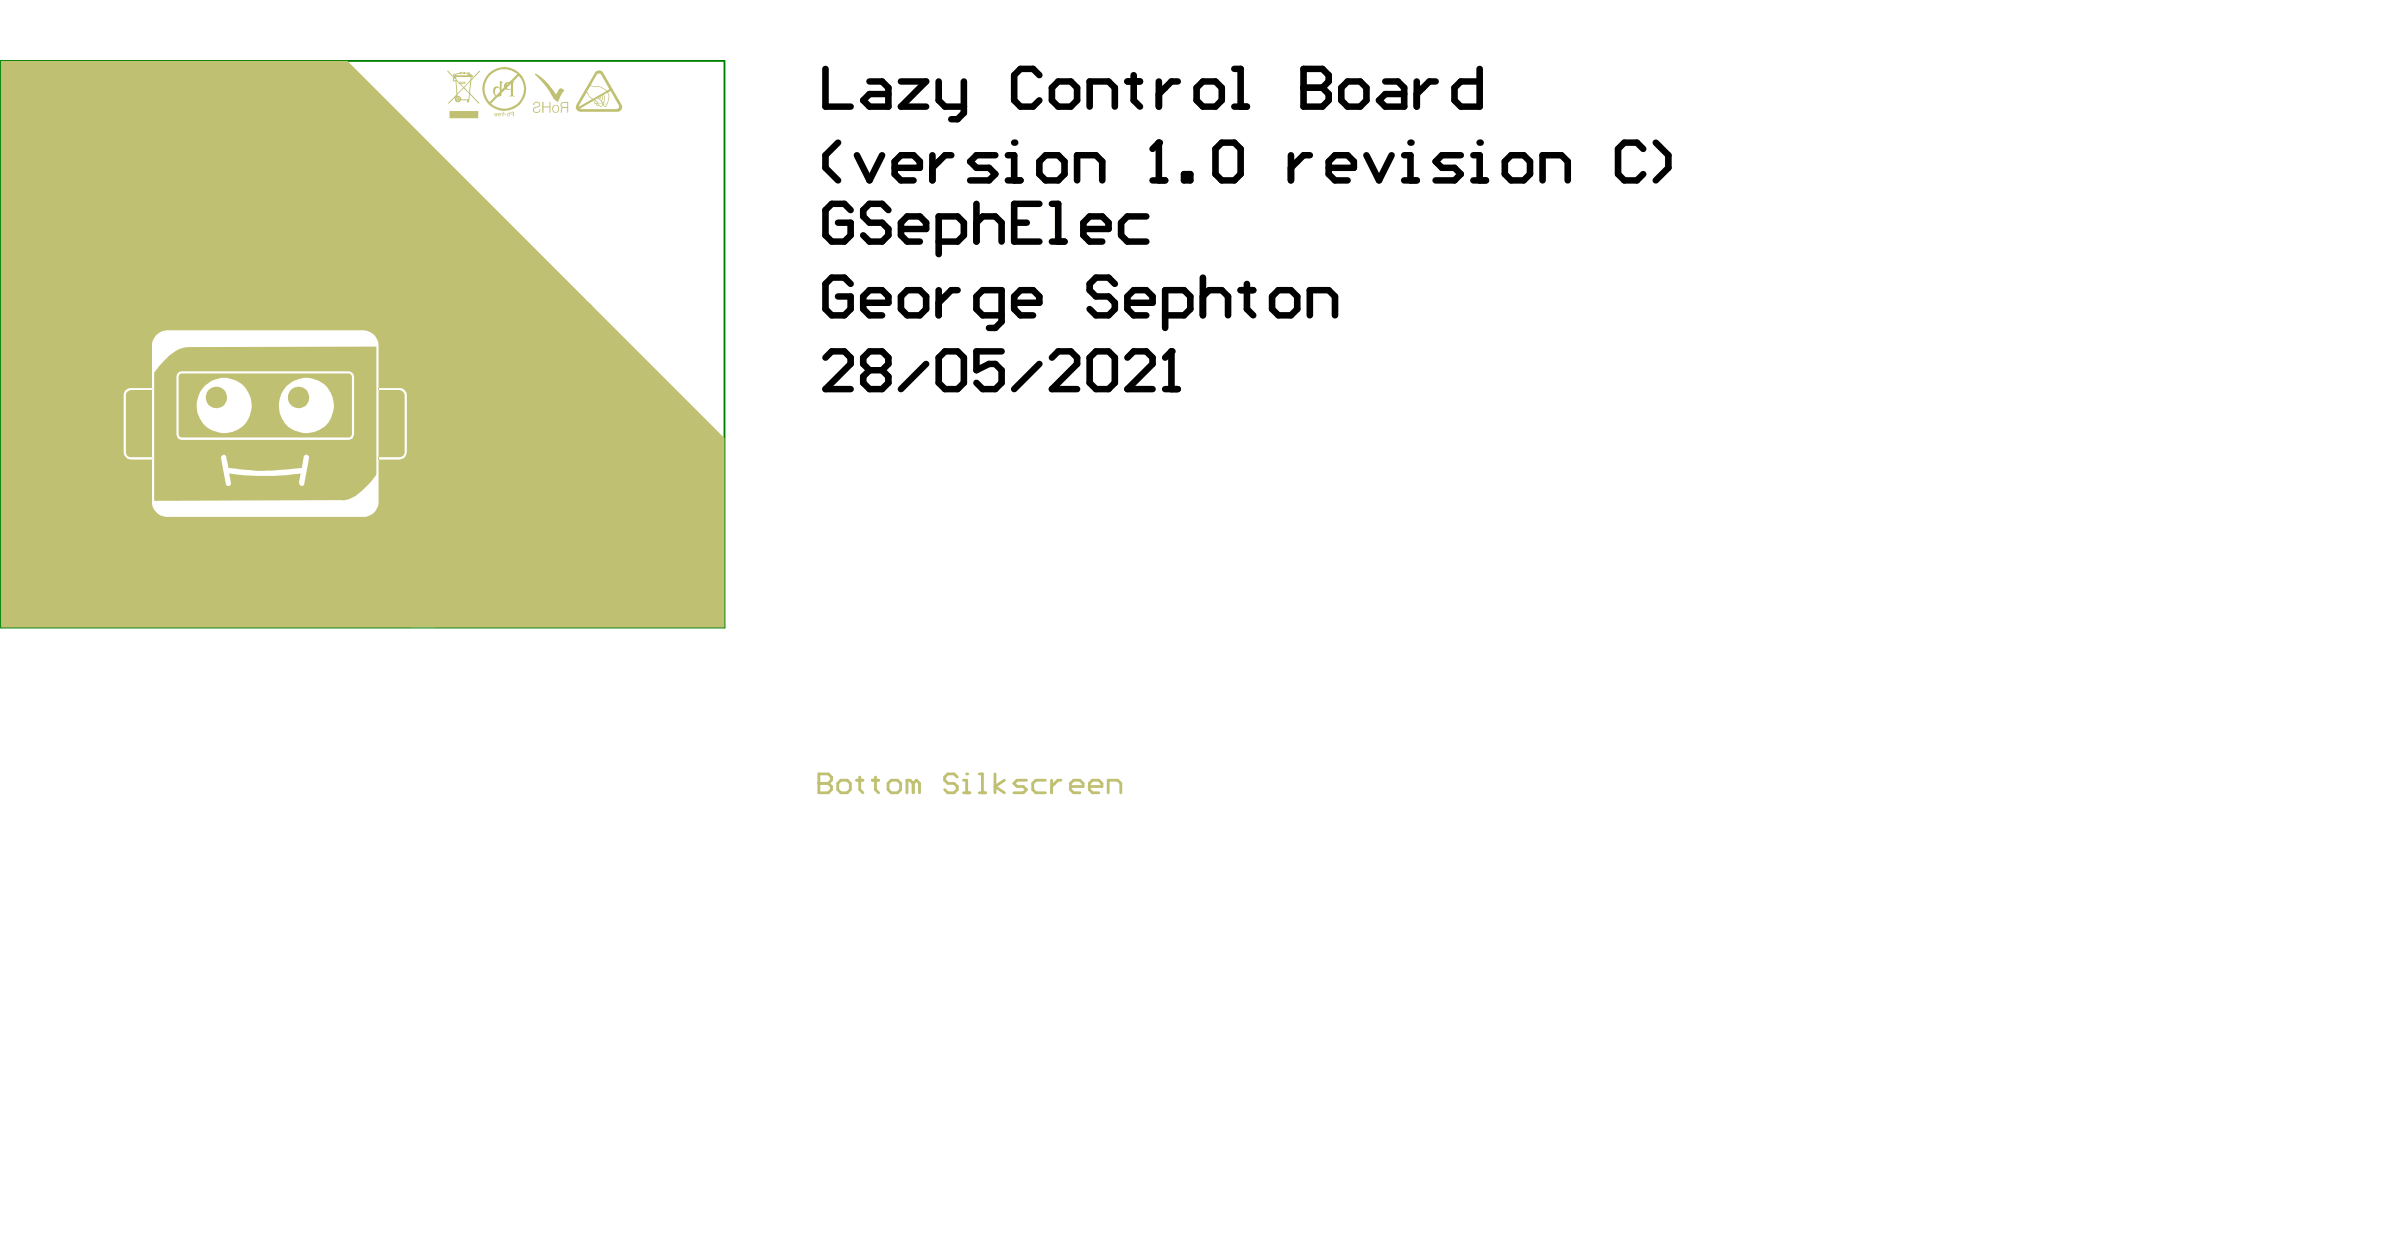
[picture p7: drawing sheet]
<svg xmlns="http://www.w3.org/2000/svg" width="848mm" height="439mm" viewBox="0 0 848 439" stroke-linecap="round" stroke-linejoin="round" font-family="sans-serif">
<g fill="none" stroke="#000" stroke-width="2.3">
<path d="M291.2 24.3v13.3h8.9M306.7 28.7h4.5l2.2 2.3v6.6h-6.7l-2.2-2.2 2.2-2.2h6.7M317.8 28.7h8.9l-8.9 8.9h8.9M331.2 28.7v6.7l2.2 2.2h6.6M340 28.7v11.1l-2.2 2.3h-2.2M366.7 26.5l-2.3-2.2h-4.4l-2.2 2.2v8.9l2.2 2.2h4.4l2.3-2.2M373.3 28.7h4.5l2.2 2.3v4.4l-2.2 2.2h-4.5l-2.2-2.2v-4.4zM384.4 37.6v-8.9h6.7l2.2 2.3v6.6M397.7 28.7h4.5M399.9 26.5v8.9l2.3 2.2M408.8 28.7v8.9M415.5 28.7h-2.2l-4.5 4.5"/>
<path d="M424.4 28.7h4.4l2.2 2.3v4.4l-2.2 2.2h-4.4l-2.3-2.2v-4.4zM435.4 37.6h4.5M435.4 24.3h2.3v13.3M459.9 24.3h6.6l2.2 2.2v2.2l-2.2 2.3 2.2 2.2v2.2l-2.2 2.2h-6.6zM459.9 31h6.6M475.4 28.7h4.4l2.2 2.3v4.4l-2.2 2.2h-4.4l-2.2-2.2v-4.4zM488.7 28.7h4.4l2.3 2.3v6.6h-6.7l-2.2-2.2 2.2-2.2h6.7M499.8 28.7v8.9M506.5 28.7h-2.3l-4.4 4.5M522 24.3v13.3h-6.7l-2.2-2.2v-4.4l2.2-2.3h6.7M295.6 50.3l-4.4 4.5v4.4l4.4 4.4M302.3 54.8l4.4 8.8 4.5-8.8"/>
<path d="M315.6 59.2h8.9v-2.2l-2.2-2.2h-4.5l-2.2 2.2v4.4l2.2 2.2h4.5M328.9 54.8v8.8M335.6 54.8h-2.2l-4.5 4.4M351.1 54.8h-6.6l-2.3 2.2 2.3 2.2h4.4l2.2 2.2-2.2 2.2h-6.7M355.6 54.8h2.2v8.8M368.9 54.8h4.4l2.2 2.2v4.4l-2.2 2.2h-4.4l-2.2-2.2v-4.4zM406.6 52.5l2.2-2.2v13.3M431 50.3h4.4l2.3 2.2v8.9l-2.3 2.2h-4.4l-2.2-2.2v-8.9zM455.4 54.8v8.8M462.1 54.8h-2.2l-4.5 4.4M468.7 59.2h8.9v-2.2l-2.2-2.2h-4.4l-2.3 2.2v4.4l2.3 2.2h4.4M482 54.8l4.5 8.8 4.4-8.8"/>
<path d="M495.4 54.8h2.2v8.8M515.3 54.8h-6.6l-2.2 2.2 2.2 2.2h4.4l2.2 2.2-2.2 2.2h-6.6M519.8 54.8h2.2v8.8M533.1 54.8h4.4l2.2 2.2v4.4l-2.2 2.2h-4.4l-2.2-2.2v-4.4zM579.7 52.5l-2.2-2.2h-4.5l-2.2 2.2v8.9l2.2 2.2h4.5l2.2-2.2M584.1 50.3l4.5 4.5v4.4l-4.5 4.4M300.1 74.1l-2.2-2.2h-4.5l-2.2 2.2v8.9l2.2 2.2h4.5l2.2-2.2v-4.4h-4.5M313.4 74.1l-2.2-2.2h-4.5l-2.2 2.2v2.2l2.2 2.3h4.5l2.2 2.2v2.2l-2.2 2.2h-4.5l-2.2-2.2M344.5 78.6l2.2-2.3h4.4l2.2 2.3v6.6M344.5 71.9v13.3M355.6 63.6h4.4M357.8 78.6h4.4"/>
<path d="M366.7 71.9h-8.9v13.3h8.9M371.1 71.9h2.2v13.3M380 63.6v-8.8h6.6l2.2 2.2v6.6M404.4 76.3h-6.7l-2.2 2.3v4.4l2.2 2.2h6.7M406.6 63.6h4.4M417.7 61.4h2.2v2.2h-2.2zM495.4 63.6h4.4M519.8 63.6h4.4M544.2 63.6v-8.8h6.6l2.3 2.2v6.6M317.8 80.8h8.9v-2.2l-2.2-2.3h-4.4l-2.3 2.3v4.4l2.3 2.2h4.4M331.2 85.2h6.6l2.2-2.2v-4.4l-2.2-2.3h-6.6v13.4M371.1 85.2h4.4"/>
<path d="M382.2 80.8h8.9v-2.2l-2.3-2.3h-4.4l-2.2 2.3v4.4l2.2 2.2h4.4M424.4 97.9v13.4M300.1 100.1l-2.2-2.2h-4.5l-2.2 2.2v8.9l2.2 2.3h4.5l2.2-2.3v-4.4h-4.5M304.5 106.8h8.9v-2.2l-2.2-2.2h-4.5l-2.2 2.2v4.4l2.2 2.3h4.5M320.1 102.4h4.4l2.2 2.2v4.4l-2.2 2.3h-4.4l-2.3-2.3v-4.4zM331.2 102.4v8.9M337.8 102.4h-2.2l-4.4 4.4M353.3 111.3h-6.6l-2.2-2.3v-4.4l2.2-2.2h6.6v11.1l-2.2 2.2h-2.2M357.8 106.8h8.9v-2.2l-2.3-2.2h-4.4l-2.2 2.2v4.4l2.2 2.3h4.4M393.3 100.1l-2.2-2.2h-4.5l-2.2 2.2v2.3l2.2 2.2h4.5l2.2 2.2v2.2l-2.2 2.3h-4.5l-2.2-2.3M397.7 106.8h8.9v-2.2l-2.2-2.2h-4.5l-2.2 2.2v4.4l2.2 2.3h4.5M411 111.3h6.7l2.2-2.3v-4.4l-2.2-2.2h-6.7v13.3"/>
<path d="M424.4 104.6l2.2-2.2h4.4l2.2 2.2v6.7M437.7 102.4h4.4M439.9 100.1v8.9l2.2 2.3M451 102.4h4.4l2.2 2.2v4.4l-2.2 2.3h-4.4l-2.2-2.3v-4.4zM462.1 111.3v-8.9h6.6l2.3 2.2v6.7M291.2 126.2l2.2-2.2h4.5l2.2 2.2v2.2l-8.9 8.9h8.9M306.7 130.6l-2.2-2.2v-2.2l2.2-2.2h4.5l2.2 2.2v2.2l-2.2 2.2M306.7 130.6l-2.2 2.2v2.3l2.2 2.2h4.5l2.2-2.2v-2.3l-2.2-2.2M306.7 130.6h4.5M326.7 128.4l-8.9 8.9M333.4 124h4.4l2.2 2.2v8.9l-2.2 2.2h-4.4l-2.2-2.2v-8.9zM353.3 124h-8.8v6.6l4.4-2.2h2.2l2.2 2.2v4.5l-2.2 2.2h-4.4l-2.2-2.2"/>
<path d="M366.7 128.4l-8.9 8.9M371.1 126.2l2.2-2.2h4.5l2.2 2.2v2.2l-8.9 8.9h8.9M386.6 124h4.5l2.2 2.2v8.9l-2.2 2.2h-4.5l-2.2-2.2v-8.9zM397.7 126.2l2.2-2.2h4.5l2.2 2.2v2.2l-8.9 8.9h8.9M411 137.3h4.5M411 126.2l2.3-2.2v13.3"/>
</g>
<g fill="#000">
<circle cx="459.9" cy="31" r="1.15"/>
<circle cx="357.8" cy="50.3" r="1.15"/>
<circle cx="408.8" cy="50.3" r="1.15"/>
<circle cx="497.6" cy="50.3" r="1.15"/>
<circle cx="522" cy="50.3" r="1.15"/>
<circle cx="413.3" cy="124" r="1.15"/>
</g>
<path d="M.4 21.5h255.2v199.9h-255.2z" fill="none" stroke="#008000" stroke-width=".66"/>
<g fill="#c0c073">
<path d="M.4 21.5h122.2l86.5 86.6h-168.8v84.1h113.2v29.2h-153.1z"/>
<path d="M145 106.9h63l47.6 47.7v66.8h-110.6z"/>
<path d="M188.9 26l-.2 .3 2.3 2.2 2.6 3.3 1.6 3 1.6 1.2 1.6-3.3 .9-.6a1.33 1.33 0 0 0-2.1-.6l-1 1.8-1.8-2.3a20.7 20.7 0 0 0-5.1-4.9zM198.4 36.4l1.7-.1v1.4h-1a.77 .77 0 0 1-.9-.4 .77 .77 0 0 1 .2-.9zM198.2 36.1l-.5 1 .2 .6 .4 .2-.3 .3-.3 1.6 .5-.1 .1-1.5 .3-.1h1.5v1.7h.3v-3.8zM195.4 37.5a1.09 1.09 0 0 1 1.6 .7 1.09 1.09 0 0 1-1.1 1.3 1.26 1.26 0 0 1-.5-2zM195.1 37.3a1.41 1.41 0 0 0-.1 2 1.41 1.41 0 0 0 2 .1 1.42 1.42 0 0 0 .1-1.8 1.42 1.42 0 0 0-1.7-.5zM191.3 36v3.8h.4v-1.9h2.1v1.9h.4v-3.8h-.4v1.6h-2.1v-1.6zM188.4 36.2l-.3 .7 .3 .2a.86 .86 0 0 1 1-.9 .86 .86 0 0 1 .7 1.1l-1.6 .6a1.15 1.15 0 0 0-.2 1.6 1.15 1.15 0 0 0 1.6 .3l.5-.3 .2-.5v-.4h-.3a.97 .97 0 0 1-1 .9 .97 .97 0 0 1-1-.9l.2-.4 1.6-.5a1.06 1.06 0 0 0 .2-1.5 1.06 1.06 0 0 0-1.4-.2z"/>
<path d="M210.1 25.3l-6.7 11.7a1.58 1.58 0 0 0 0 1.6 1.58 1.58 0 0 0 1.4 .8h13a1.68 1.68 0 0 0 1.5-2.4l-6.6-11.4a1.65 1.65 0 0 0-2.6-.3zM204.6 38.3l5.1-2.9 .3 .1a.67 .67 0 0 0-.4 .8 .67 .67 0 0 0 .7 .5 .54 .54 0 0 0 .3 .5 .54 .54 0 0 0 .6-.2 .82 .82 0 0 0 1.1 .5 .82 .82 0 0 0 .3-1.2l.4-.3a.81 .81 0 0 0 .1 1.4 .81 .81 0 0 0 1.1-.8l.4-.8 .4-1.9-.4-1.4 .8-.5 3 5.4a.87 .87 0 0 1-.9 1zM211.1 34.5l.6-.2-.3 .6zM210.7 26.1l.6-.2 .6 .2 3.1 5.4-.9 .5-2.2-1.5h-2.5l-1-.5zM208.3 30.3l1.1 .4 2.5 .1 2 1.4-4.7 2.7-1.3-1.1-.4-.9-.5-.5zM213 33.4l1.3-.6a3.6 3.6 0 0 1 0 3.1l-.2 .7a.73 .73 0 0 0-.8 .8l-.3-.8 .5-2.4zM207 32.7l.8 1.4 1.1 .8-4.7 2.8 .1-.6zM212.4 33.8l.5-.1a1.28 1.28 0 0 1 .1 1.6 .44 .44 0 0 1-.1 .6 .44 .44 0 0 1-.6-.2l.3-.6zM210.5 36.6h.2a.27 .27 0 0 1 .3 .3 .27 .27 0 0 1-.4 .2 .27 .27 0 0 1-.1-.5zM210.1 35.7l.7 .5a.46 .46 0 0 1-.6 .2 .46 .46 0 0 1-.3-.5zM211.9 34.1l.5-.2v1.2l-.3 .4-.4-.5zM213.6 36.7l.3-.1a.45 .45 0 0 1 0 .6 .45 .45 0 0 1-.5 .1zM209.9 35.2l1.1-.4 .9 .8 .5 1.1a.98 .98 0 0 0-1.4-.3l-.2-.6zM211.1 36.5h.4a.52 .52 0 0 1 .9 .3 .52 .52 0 0 1-.8 .5z"/>
<path d="M170.2 31.4a7.7 7.7 0 0 0 15.4 0 7.7 7.7 0 0 0-15.4 0zM170.9 31.4a7 7 0 0 1 13.9 0 7 7 0 0 1-13.9 0zM176.3 28.6v2.5a1.39 1.39 0 0 0-1.8-.4 1.39 1.39 0 0 0-.5 1.9l.3 .8 .5 .4-2.1 2.2 .5 .6 2.5-2.5 1.1-.3 .1-1 1.5-1.3 .7 .2 1.1-.1v2l-.7 .4h2.2l-.7-.4v-4.3l.7-.4h-.8l2.2-2.2-.6-.6-2.9 2.8a1.53 1.53 0 0 0-1.7 1.9l-1 .9v-2.2l.6-.5zM175.1 31.1l.6-.1 .6 .4v1l-1.2 1.3a1.84 1.84 0 0 1 0-2.6zM179.2 29.3l.3-.1-.8 .8zM180.2 29.5v1.9a1.09 1.09 0 0 1-1.4-.4zM180.1 39.6v.7l.9 .1v.6h.2v-1.6zM180.3 39.7h.7v.5h-.6zM179 39.9v.1a.54 .54 0 0 0-.1 .8 .54 .54 0 0 0 .7 .1l.2 .1v-1.6l-.2 .6zM178.9 40.4a.37 .37 0 0 1 .7 0 .37 .37 0 0 1-.7 0zM178.1 40.4l.6 .1zM177.4 39.4l.3 .4-.3 .2h.3l.2 1 .1-1.1-.3-.5zM176.8 39.9v.2l.3 .1 .2 .8v-1.1zM175.8 39.9l-.2 .6 .8 .2h-.8a.55 .55 0 0 0 .7 .2 .55 .55 0 0 0 .3-.7 .55 .55 0 0 0-.8-.3zM175.8 40.1l.4-.1 .2 .4h-.6zM174.6 39.9l-.2 .6 .8 .1-.1 .3-.7-.2a.56 .56 0 0 0 .8 .2 .56 .56 0 0 0 .1-.8 .56 .56 0 0 0-.7-.2zM174.6 40.1l.4-.1 .2 .4h-.6z"/>
<path d="M158.6 39.2v2.5h10.1v-2.5zM160.3 26.3l.1 .4h-.2zM158 24.9l-.3 .2 2.3 2.3h-.2v1.3h.9l.3 4.6-2.9 3.1 .2 .2 2.8-2.8a1.18 1.18 0 0 0-.4 1.9 1.18 1.18 0 0 0 1.9-.3h2.1v.7h.8l.3-2.8 3.1 3.3 .2-.2-3.3-3.5 .5-4.5 3.1-3.3-.3-.2-2.8 3 .1-.7h.5v-.6h-.5l-.7-.7v-.3l-.8 .1-.8-.1v-.2h-1.8v.2l-1.5 .5a.58 .58 0 0 0-.9 .1 .58 .58 0 0 0 .2 .9zM165.3 25.9v.4zM162.6 25.6h1.1v.3h-1.1zM160.1 27.8h.6v.5h-.6zM162.1 29.1l1.7 .2zM160.9 27.2h5.1l-.1 1.1-2.3 2.4-1-1.2h1.6v-.6h-2.4l-.8-.9zM165.8 28.8l-.3 3.9-1.7-1.8zM163.6 31.1l1.9 2-.2 1.9h-2.6a1.15 1.15 0 0 0-1.2-1.2l-.1-.4zM165.1 35.4l.1 .4zM161 34.9a.6 .6 0 0 1 1.2 0 .6 .6 0 0 1-1.2 0zM161.2 34.9a.37 .37 0 0 0 .7 0 .37 .37 0 0 0-.7 0zM165.7 26.3l.4 .3h-.4zM160.8 26.5l1.5-.5 2.6 .1v.5zM161 28.5l.8 1 1.6 1.4-2 2.1z"/>
</g>
<path d="M33.7 106.5h119.8v85.8h-119.8z" fill-rule="evenodd" fill="#c0c073"/>
<path d="M101.4 135.9a9.7 9.7 0 0 1 13.9 .6l.4 .5a9.8 9.8 0 0 1-1.4 13.6 9.8 9.8 0 0 1-13.6-1.1 9.8 9.8 0 0 1 .7-13.6zM101.5 140.2a3.8 3.8 0 0 0 7.6 0 3.8 3.8 0 0 0-7.6 0zM72.5 135.9l.2-.2a9.6 9.6 0 0 1 6.5-2.4h.2a9.7 9.7 0 0 1 9.4 10 9.2 9.2 0 0 1-5.7 8.6 9.7 9.7 0 0 1-11.4-2.4 9.7 9.7 0 0 1-.8-11.7zM72.5 140.2a3.8 3.8 0 0 0 7.6 0 3.8 3.8 0 0 0-7.6 0zM55.5 117.9a10.5 10.5 0 0 1 7.2-1.4h65.4a5.5 5.5 0 0 1 5.4 5.8l-67.1 .1a10 10 0 0 0-6.6 3l-2.8 2.8-2.6 3.2h-.8v-10.1a6 6 0 0 1 1.9-3.4zM53.6 176.7l67.7-.2a14 14 0 0 0 8.3-5.1l3.2-3.9h.7v10.2a6.1 6.1 0 0 1-7.3 4.7h-67.1a5.3 5.3 0 0 1-5.5-5.7zM53.6 131.4h.8v45.3h-.8zM132.8 122.3h.7v45.2h-.7zM63.4 132l-.4 .8v20.5l.5 .9 59.7 .1 1-1v-20.5l-.6-.9-59.7-.1zM62.8 131.5l1.3-.5h59a2.05 2.05 0 0 1 1.8 1.8l-.1 20.6a1.89 1.89 0 0 1-1.7 1.8l-59.2-.1a1.73 1.73 0 0 1-1.7-1.8v-20.6zM78.5 160.6a1.01 1.01 0 0 1 1.2 .1 1.01 1.01 0 0 1 .2 1.2l.7 3.2 3.2 .3a56.4 56.4 0 0 0 15.2 .4l7.5-.7 .7-4a.96 .96 0 0 1 1.1-.6 .96 .96 0 0 1 .7 1.1l-1.7 9.2a.96 .96 0 0 1-1.2 .6 .96 .96 0 0 1-.6-1.1l.6-3.3-2.6 .3a68.8 68.8 0 0 1-14.4 .5l-8.2-.8 .5 3.3a.92 .92 0 0 1-.6 1.1 .92 .92 0 0 1-1.1-.6l-1.7-9.2zM133.5 136.9v.7h7.6a2.09 2.09 0 0 1 1.7 1.9v20.1a1.89 1.89 0 0 1-1.9 1.7h-7.4v.8h7.6a2.77 2.77 0 0 0 2.4-2.7v-19.9a2.47 2.47 0 0 0-2.6-2.6zM44.4 137.6l-.8 1.5v20.3a3 3 0 0 0 4.1 2.7h6v-.8h-7.6a1.74 1.74 0 0 1-1.7-1.9v-20.2a1.92 1.92 0 0 1 1.9-1.6h7.4v-.7h-7.9z" fill="#fff"/>
<path d="M288.9 273v6.7h3.3l1.1-1.1v-1.1l-1.1-1.1h-3.3" fill="none" stroke="#c0c073" stroke-width=".99"/>
<circle cx="288.9" cy="276.4" r=".49" fill="#c0c073"/>
<g fill="none" stroke="#c0c073" stroke-width=".99">
<path d="M288.9 273h3.3l1.1 1.1v1.1l-1.1 1.2h-3.3M296.6 275.2h2.3l1.1 1.2v2.2l-1.1 1.1h-2.3l-1.1-1.1v-2.2zM302.2 275.2h2.2M303.3 274.1v4.5l1.1 1.1M307.7 275.2h2.3M308.9 274.1v4.5l1.1 1.1M314.4 275.2h2.2l1.1 1.2v2.2l-1.1 1.1h-2.2l-1.1-1.1v-2.2zM322.2 276.4l-1.1-1.2h-1.2v4.5M322.2 276.4v3.3M322.2 276.4l1.1-1.2 1.1 1.2v3.3M337.7 274.1l-1.1-1.1h-2.2l-1.1 1.1v1.1l1.1 1.2h2.2l1.1 1.1v1.1l-1.1 1.1h-2.2l-1.1-1.1M339.9 279.7h2.2"/>
<path d="M339.9 275.2h1.1v4.5"/>
</g>
<circle cx="341" cy="273" r=".49" fill="#c0c073"/>
<path d="M345.5 279.7h2.2M345.5 273h1.1v6.7M351 273v6.7M354.3 275.2l-3.3 2.3 3.3 2.2M362.1 275.2h-3.3l-1.1 1.2 1.1 1.1h2.2l1.1 1.1-1.1 1.1h-3.3M368.8 275.2h-3.4l-1.1 1.2v2.2l1.1 1.1h3.4M371 275.2v4.5M374.3 275.2h-1.1l-2.2 2.3M377.6 277.5h4.5v-1.1l-1.1-1.2h-2.2l-1.2 1.2v2.2l1.2 1.1h2.2M384.3 277.5h4.4v-1.1l-1.1-1.2h-2.2l-1.1 1.2v2.2l1.1 1.1h2.2M391 279.7v-4.5h3.3l1.1 1.2v3.3" fill="none" stroke="#c0c073" stroke-width=".99"/>
</svg>
